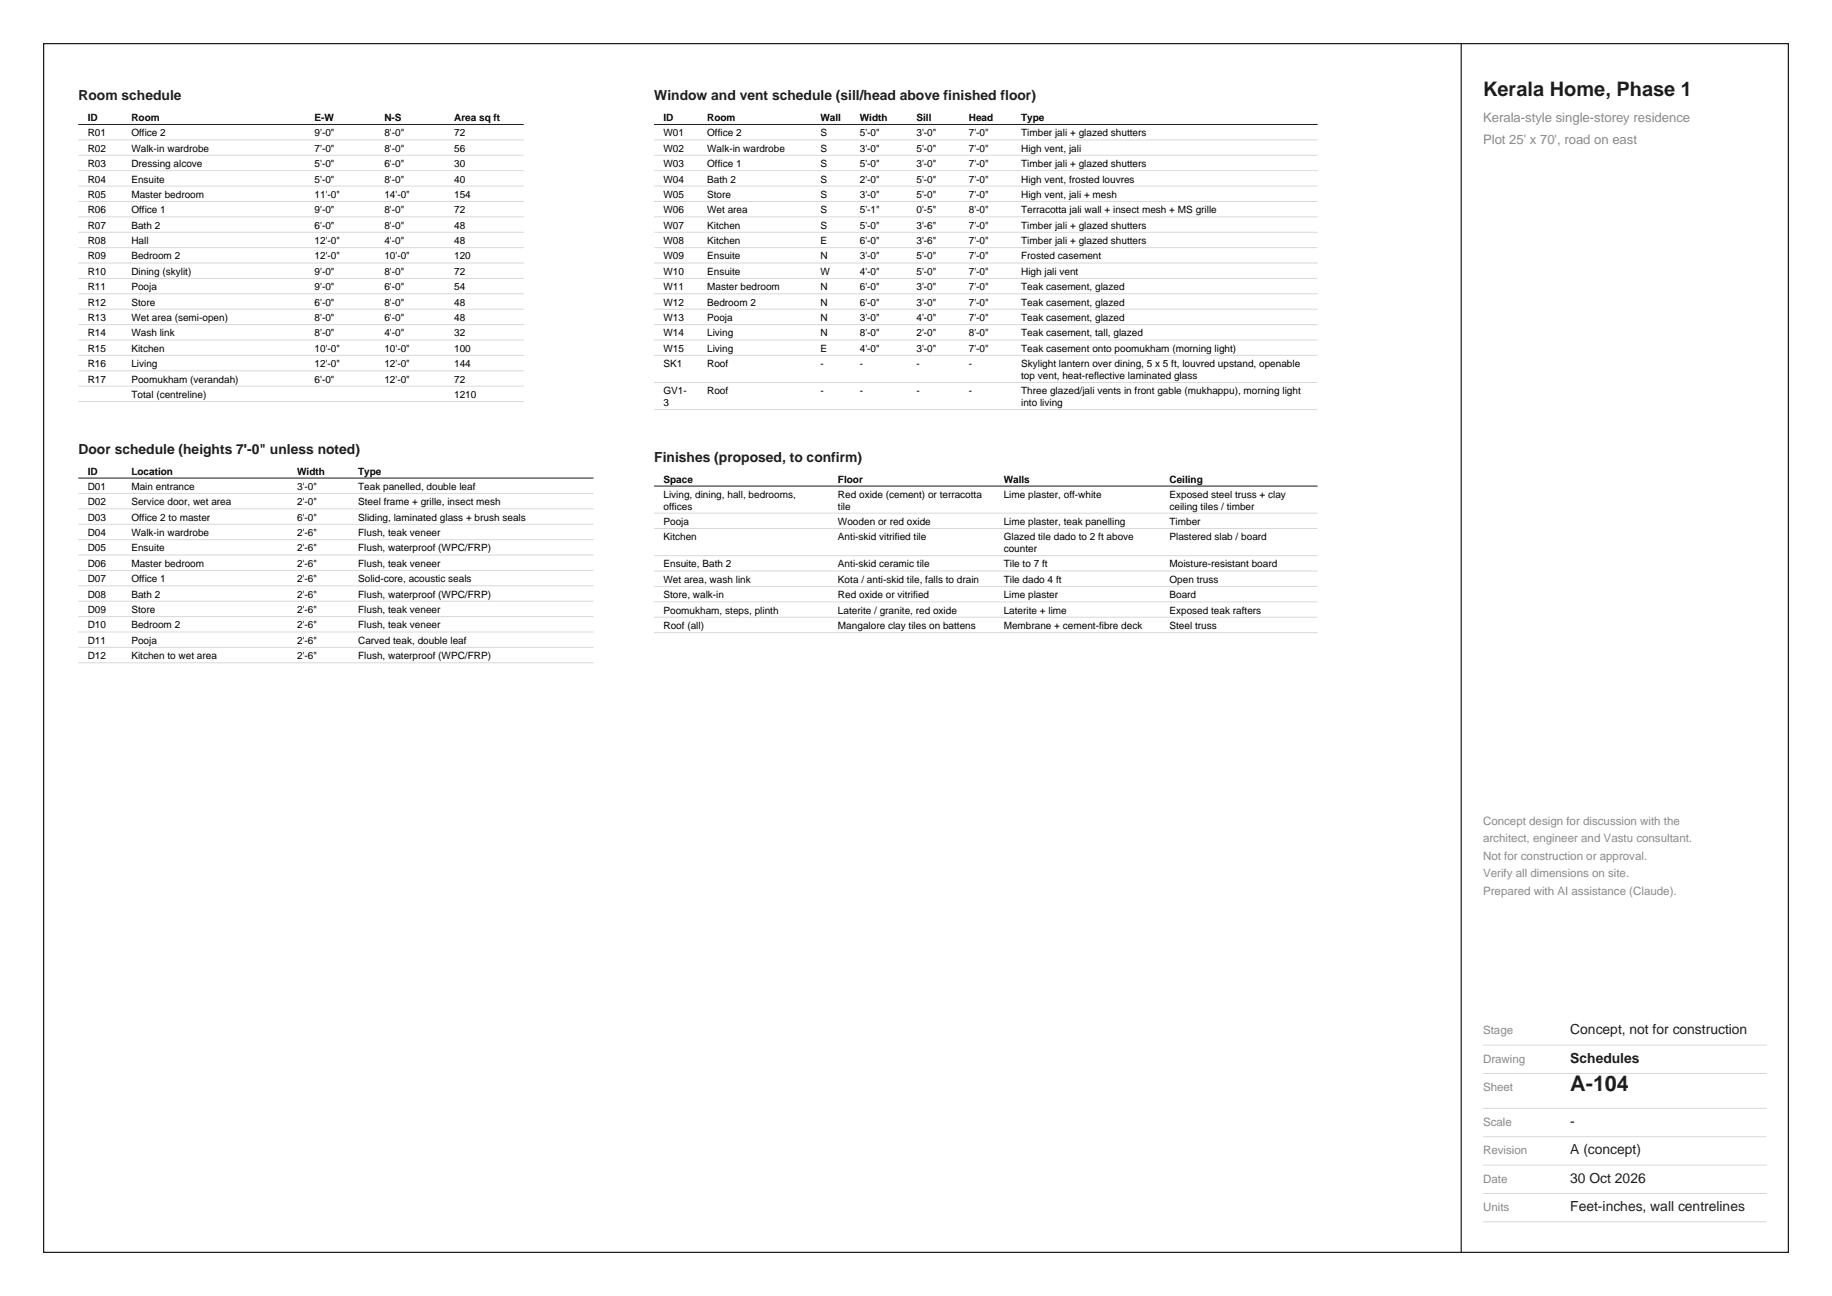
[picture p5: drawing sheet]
<svg xmlns="http://www.w3.org/2000/svg" width="420mm" height="297mm" viewBox="0 0 420 297" stroke-linecap="round" stroke-linejoin="round" font-family="sans-serif">
<defs><g id="words">
<text font-size="4.9" fill="#1e1e1e" x="360" y="250">A-104</text>
<text font-size="4.6" fill="#1e1e1e" x="340" y="22">Kerala Home, Phase 1</text>
<g font-size="3.2" fill="#1e1e1e">
<text x="18" y="23">Room schedule</text>
<text x="150" y="23">Window and vent schedule (sill/head above finished floor)</text>
<text x="18" y="104">Door schedule (heights 7'-0&quot; unless noted)</text>
<text x="150" y="105.9">Finishes (proposed, to confirm)</text>
<text x="360" y="237">Concept, not for construction</text>
<text x="360" y="243.5">Schedules</text>
<text x="360" y="258">-</text>
<text x="360" y="264.5">A (concept)</text>
<text x="360" y="271">30 Oct 2026</text>
<text x="360" y="277.5">Feet-inches, wall centrelines</text>
</g>
<g font-size="3" fill="#8a8a8a">
<text x="340" y="28">Kerala-style single-storey residence</text>
<text x="340" y="33">Plot 25' x 70', road on east</text>
</g>
<g font-size="2.6" fill="#8a8a8a">
<text x="340" y="189">Concept design for discussion with the</text>
<text x="340" y="193">architect, engineer and Vastu consultant.</text>
<text x="340" y="197">Not for construction or approval.</text>
<text x="340" y="201">Verify all dimensions on site.</text>
<text x="340" y="205">Prepared with AI assistance (Claude).</text>
<text x="340" y="237">Stage</text>
<text x="340" y="243.5">Drawing</text>
<text x="340" y="250">Sheet</text>
<text x="340" y="258">Scale</text>
<text x="340" y="264.5">Revision</text>
<text x="340" y="271">Date</text>
<text x="340" y="277.5">Units</text>
</g>
<g font-size="2.3">
<text x="20.1" y="27.7">ID</text>
<text x="30.1" y="27.7">Room</text>
<text x="72.1" y="27.7">E-W</text>
<text x="88.1" y="27.7">N-S</text>
<text x="104.1" y="27.7">Area sq ft</text>
<text x="152.1" y="27.7">ID</text>
<text x="162.1" y="27.7">Room</text>
<text x="188.1" y="27.7">Wall</text>
<text x="197.1" y="27.7">Width</text>
<text x="210.1" y="27.7">Sill</text>
<text x="222.1" y="27.7">Head</text>
<text x="234.1" y="27.7">Type</text>
<text x="20.1" y="31.2">R01</text>
<text x="20.1" y="34.8">R02</text>
<text x="30.1" y="31.2">Office 2</text>
<text x="30.1" y="34.8">Walk-in wardrobe</text>
<text x="72.1" y="31.2">9'-0&quot;</text>
<text x="72.1" y="34.8">7'-0&quot;</text>
<text x="88.1" y="31.2">8'-0&quot;</text>
<text x="88.1" y="34.8">8'-0&quot;</text>
<text x="104.1" y="31.2">72</text>
<text x="104.1" y="34.8">56</text>
<text x="152.1" y="31.2">W01</text>
<text x="152.1" y="34.8">W02</text>
<text x="162.1" y="31.2">Office 2</text>
<text x="162.1" y="34.8">Walk-in wardrobe</text>
<text x="188.1" y="31.2">S</text>
<text x="188.1" y="34.8">S</text>
<text x="197.1" y="31.2">5'-0&quot;</text>
<text x="197.1" y="34.8">3'-0&quot;</text>
<text x="210.1" y="31.2">3'-0&quot;</text>
<text x="210.1" y="34.8">5'-0&quot;</text>
<text x="222.1" y="31.2">7'-0&quot;</text>
<text x="222.1" y="34.8">7'-0&quot;</text>
<text x="234.1" y="31.2">Timber jali + glazed shutters</text>
<text x="234.1" y="34.8">High vent, jali</text>
<text x="20.1" y="38.3">R03</text>
<text x="20.1" y="41.8">R04</text>
<text x="30.1" y="38.3">Dressing alcove</text>
<text x="30.1" y="41.8">Ensuite</text>
<text x="72.1" y="38.3">5'-0&quot;</text>
<text x="72.1" y="41.8">5'-0&quot;</text>
<text x="88.1" y="38.3">6'-0&quot;</text>
<text x="88.1" y="41.8">8'-0&quot;</text>
<text x="104.1" y="38.3">30</text>
<text x="104.1" y="41.8">40</text>
<text x="152.1" y="38.3">W03</text>
<text x="152.1" y="41.8">W04</text>
<text x="162.1" y="38.3">Office 1</text>
<text x="162.1" y="41.8">Bath 2</text>
<text x="188.1" y="38.3">S</text>
<text x="188.1" y="41.8">S</text>
<text x="197.1" y="38.3">5'-0&quot;</text>
<text x="197.1" y="41.8">2'-0&quot;</text>
<text x="210.1" y="38.3">3'-0&quot;</text>
<text x="210.1" y="41.8">5'-0&quot;</text>
<text x="222.1" y="38.3">7'-0&quot;</text>
<text x="222.1" y="41.8">7'-0&quot;</text>
<text x="234.1" y="38.3">Timber jali + glazed shutters</text>
<text x="234.1" y="41.8">High vent, frosted louvres</text>
<text x="20.1" y="45.4">R05</text>
<text x="30.1" y="45.4">Master bedroom</text>
<text x="72.1" y="45.4">11'-0&quot;</text>
<text x="88.1" y="45.4">14'-0&quot;</text>
<text x="104.1" y="45.4">154</text>
<text x="152.1" y="45.4">W05</text>
<text x="162.1" y="45.4">Store</text>
<text x="188.1" y="45.4">S</text>
<text x="197.1" y="45.4">3'-0&quot;</text>
<text x="210.1" y="45.4">5'-0&quot;</text>
<text x="222.1" y="45.4">7'-0&quot;</text>
<text x="234.1" y="45.4">High vent, jali + mesh</text>
<text x="20.1" y="48.9">R06</text>
<text x="20.1" y="52.4">R07</text>
<text x="30.1" y="48.9">Office 1</text>
<text x="30.1" y="52.4">Bath 2</text>
<text x="72.1" y="48.9">9'-0&quot;</text>
<text x="72.1" y="52.4">6'-0&quot;</text>
<text x="88.1" y="48.9">8'-0&quot;</text>
<text x="88.1" y="52.4">8'-0&quot;</text>
<text x="104.1" y="48.9">72</text>
<text x="104.1" y="52.4">48</text>
<text x="152.1" y="48.9">W06</text>
<text x="152.1" y="52.4">W07</text>
<text x="162.1" y="48.9">Wet area</text>
<text x="162.1" y="52.4">Kitchen</text>
<text x="188.1" y="48.9">S</text>
<text x="188.1" y="52.4">S</text>
<text x="197.1" y="48.9">5'-1&quot;</text>
<text x="197.1" y="52.4">5'-0&quot;</text>
<text x="210.1" y="48.9">0'-5&quot;</text>
<text x="210.1" y="52.4">3'-6&quot;</text>
<text x="222.1" y="48.9">8'-0&quot;</text>
<text x="222.1" y="52.4">7'-0&quot;</text>
<text x="234.1" y="48.9">Terracotta jali wall + insect mesh + MS grille</text>
<text x="234.1" y="52.4">Timber jali + glazed shutters</text>
<text x="20.1" y="55.9">R08</text>
<text x="20.1" y="59.5">R09</text>
<text x="30.1" y="55.9">Hall</text>
<text x="30.1" y="59.5">Bedroom 2</text>
<text x="72.1" y="55.9">12'-0&quot;</text>
<text x="72.1" y="59.5">12'-0&quot;</text>
<text x="88.1" y="55.9">4'-0&quot;</text>
<text x="88.1" y="59.5">10'-0&quot;</text>
<text x="104.1" y="55.9">48</text>
<text x="104.1" y="59.5">120</text>
<text x="152.1" y="55.9">W08</text>
<text x="152.1" y="59.5">W09</text>
<text x="162.1" y="55.9">Kitchen</text>
<text x="162.1" y="59.5">Ensuite</text>
<text x="188.1" y="55.9">E</text>
<text x="188.1" y="59.5">N</text>
<text x="197.1" y="55.9">6'-0&quot;</text>
<text x="197.1" y="59.5">3'-0&quot;</text>
<text x="210.1" y="55.9">3'-6&quot;</text>
<text x="210.1" y="59.5">5'-0&quot;</text>
<text x="222.1" y="55.9">7'-0&quot;</text>
<text x="222.1" y="59.5">7'-0&quot;</text>
<text x="234.1" y="55.9">Timber jali + glazed shutters</text>
<text x="234.1" y="59.5">Frosted casement</text>
<text x="20.1" y="63">R10</text>
<text x="30.1" y="63">Dining (skylit)</text>
<text x="72.1" y="63">9'-0&quot;</text>
<text x="88.1" y="63">8'-0&quot;</text>
<text x="104.1" y="63">72</text>
<text x="152.1" y="63">W10</text>
<text x="162.1" y="63">Ensuite</text>
<text x="188.1" y="63">W</text>
<text x="197.1" y="63">4'-0&quot;</text>
<text x="210.1" y="63">5'-0&quot;</text>
<text x="222.1" y="63">7'-0&quot;</text>
<text x="234.1" y="63">High jali vent</text>
<text x="20.1" y="66.5">R11</text>
<text x="20.1" y="70">R12</text>
<text x="30.1" y="66.5">Pooja</text>
<text x="30.1" y="70">Store</text>
<text x="72.1" y="66.5">9'-0&quot;</text>
<text x="72.1" y="70">6'-0&quot;</text>
<text x="88.1" y="66.5">6'-0&quot;</text>
<text x="88.1" y="70">8'-0&quot;</text>
<text x="104.1" y="66.5">54</text>
<text x="104.1" y="70">48</text>
<text x="152.1" y="66.5">W11</text>
<text x="152.1" y="70">W12</text>
<text x="162.1" y="66.5">Master bedroom</text>
<text x="162.1" y="70">Bedroom 2</text>
<text x="188.1" y="66.5">N</text>
<text x="188.1" y="70">N</text>
<text x="197.1" y="66.5">6'-0&quot;</text>
<text x="197.1" y="70">6'-0&quot;</text>
<text x="210.1" y="66.5">3'-0&quot;</text>
<text x="210.1" y="70">3'-0&quot;</text>
<text x="222.1" y="66.5">7'-0&quot;</text>
<text x="222.1" y="70">7'-0&quot;</text>
<text x="234.1" y="66.5">Teak casement, glazed</text>
<text x="234.1" y="70">Teak casement, glazed</text>
<text x="20.1" y="73.6">R13</text>
<text x="20.1" y="77.1">R14</text>
<text x="30.1" y="73.6">Wet area (semi-open)</text>
<text x="30.1" y="77.1">Wash link</text>
<text x="72.1" y="73.6">8'-0&quot;</text>
<text x="72.1" y="77.1">8'-0&quot;</text>
<text x="88.1" y="73.6">6'-0&quot;</text>
<text x="88.1" y="77.1">4'-0&quot;</text>
<text x="104.1" y="73.6">48</text>
<text x="104.1" y="77.1">32</text>
<text x="152.1" y="73.6">W13</text>
<text x="152.1" y="77.1">W14</text>
<text x="162.1" y="73.6">Pooja</text>
<text x="162.1" y="77.1">Living</text>
<text x="188.1" y="73.6">N</text>
<text x="188.1" y="77.1">N</text>
<text x="197.1" y="73.6">3'-0&quot;</text>
<text x="197.1" y="77.1">8'-0&quot;</text>
<text x="210.1" y="73.6">4'-0&quot;</text>
<text x="210.1" y="77.1">2'-0&quot;</text>
<text x="222.1" y="73.6">7'-0&quot;</text>
<text x="222.1" y="77.1">8'-0&quot;</text>
<text x="234.1" y="73.6">Teak casement, glazed</text>
<text x="234.1" y="77.1">Teak casement, tall, glazed</text>
<text x="20.1" y="80.6">R15</text>
<text x="30.1" y="80.6">Kitchen</text>
<text x="72.1" y="80.6">10'-0&quot;</text>
<text x="88.1" y="80.6">10'-0&quot;</text>
<text x="104.1" y="80.6">100</text>
<text x="152.1" y="80.6">W15</text>
<text x="162.1" y="80.6">Living</text>
<text x="188.1" y="80.6">E</text>
<text x="197.1" y="80.6">4'-0&quot;</text>
<text x="210.1" y="80.6">3'-0&quot;</text>
<text x="222.1" y="80.6">7'-0&quot;</text>
<text x="234.1" y="80.6">Teak casement onto poomukham (morning light)</text>
<text x="20.1" y="84.2">R16</text>
<text x="20.1" y="87.7">R17</text>
<text x="30.1" y="84.2">Living</text>
<text x="30.1" y="87.7">Poomukham (verandah)</text>
<text x="72.1" y="84.2">12'-0&quot;</text>
<text x="72.1" y="87.7">6'-0&quot;</text>
<text x="88.1" y="84.2">12'-0&quot;</text>
<text x="88.1" y="87.7">12'-0&quot;</text>
<text x="104.1" y="84.2">144</text>
<text x="104.1" y="87.7">72</text>
<text x="152.1" y="84.2">SK1</text>
<text x="162.1" y="84.2">Roof</text>
<text x="188.1" y="84.2">-</text>
<text x="197.1" y="84.2">-</text>
<text x="210.1" y="84.2">-</text>
<text x="222.1" y="84.2">-</text>
<text x="234.1" y="84.2">Skylight lantern over dining, 5 x 5 ft, louvred upstand, openable</text>
<text x="234.1" y="86.8">top vent, heat-reflective laminated glass</text>
<text x="30.1" y="91.2">Total (centreline)</text>
<text x="104.1" y="91.2">1210</text>
<text x="152.1" y="90.4">GV1-</text>
<text x="152.1" y="93.1">3</text>
<text x="162.1" y="90.4">Roof</text>
<text x="188.1" y="90.4">-</text>
<text x="197.1" y="90.4">-</text>
<text x="210.1" y="90.4">-</text>
<text x="222.1" y="90.4">-</text>
<text x="234.1" y="90.4">Three glazed/jali vents in front gable (mukhappu), morning light</text>
<text x="234.1" y="93.1">into living</text>
<text x="20.1" y="108.7">ID</text>
<text x="20.1" y="112.3">D01</text>
<text x="30.1" y="108.7">Location</text>
<text x="30.1" y="112.3">Main entrance</text>
<text x="68.1" y="108.7">Width</text>
<text x="68.1" y="112.3">3'-0&quot;</text>
<text x="82.1" y="108.7">Type</text>
<text x="82.1" y="112.3">Teak panelled, double leaf</text>
<text x="152.1" y="110.6">Space</text>
<text x="192.1" y="110.6">Floor</text>
<text x="230.1" y="110.6">Walls</text>
<text x="268.1" y="110.6">Ceiling</text>
<text x="20.1" y="115.8">D02</text>
<text x="20.1" y="119.3">D03</text>
<text x="30.1" y="115.8">Service door, wet area</text>
<text x="30.1" y="119.3">Office 2 to master</text>
<text x="68.1" y="115.8">2'-0&quot;</text>
<text x="68.1" y="119.3">6'-0&quot;</text>
<text x="82.1" y="115.8">Steel frame + grille, insect mesh</text>
<text x="82.1" y="119.3">Sliding, laminated glass + brush seals</text>
<text x="152.1" y="114.1">Living, dining, hall, bedrooms,</text>
<text x="152.1" y="116.8">offices</text>
<text x="192.1" y="114.1">Red oxide (cement) or terracotta</text>
<text x="192.1" y="116.8">tile</text>
<text x="230.1" y="114.1">Lime plaster, off-white</text>
<text x="268.1" y="114.1">Exposed steel truss + clay</text>
<text x="268.1" y="116.8">ceiling tiles / timber</text>
<text x="20.1" y="122.9">D04</text>
<text x="30.1" y="122.9">Walk-in wardrobe</text>
<text x="68.1" y="122.9">2'-6&quot;</text>
<text x="82.1" y="122.9">Flush, teak veneer</text>
<text x="152.1" y="120.3">Pooja</text>
<text x="152.1" y="123.8">Kitchen</text>
<text x="192.1" y="120.3">Wooden or red oxide</text>
<text x="192.1" y="123.8">Anti-skid vitrified tile</text>
<text x="230.1" y="120.3">Lime plaster, teak panelling</text>
<text x="230.1" y="123.8">Glazed tile dado to 2 ft above</text>
<text x="268.1" y="120.3">Timber</text>
<text x="268.1" y="123.8">Plastered slab / board</text>
<text x="20.1" y="126.4">D05</text>
<text x="20.1" y="129.9">D06</text>
<text x="30.1" y="126.4">Ensuite</text>
<text x="30.1" y="129.9">Master bedroom</text>
<text x="68.1" y="126.4">2'-6&quot;</text>
<text x="68.1" y="129.9">2'-6&quot;</text>
<text x="82.1" y="126.4">Flush, waterproof (WPC/FRP)</text>
<text x="82.1" y="129.9">Flush, teak veneer</text>
<text x="152.1" y="130.1">Ensuite, Bath 2</text>
<text x="192.1" y="130.1">Anti-skid ceramic tile</text>
<text x="230.1" y="126.5">counter</text>
<text x="230.1" y="130.1">Tile to 7 ft</text>
<text x="268.1" y="130.1">Moisture-resistant board</text>
<text x="20.1" y="133.4">D07</text>
<text x="20.1" y="137">D08</text>
<text x="30.1" y="133.4">Office 1</text>
<text x="30.1" y="137">Bath 2</text>
<text x="68.1" y="133.4">2'-6&quot;</text>
<text x="68.1" y="137">2'-6&quot;</text>
<text x="82.1" y="133.4">Solid-core, acoustic seals</text>
<text x="82.1" y="137">Flush, waterproof (WPC/FRP)</text>
<text x="152.1" y="133.6">Wet area, wash link</text>
<text x="152.1" y="137.1">Store, walk-in</text>
<text x="192.1" y="133.6">Kota / anti-skid tile, falls to drain</text>
<text x="192.1" y="137.1">Red oxide or vitrified</text>
<text x="230.1" y="133.6">Tile dado 4 ft</text>
<text x="230.1" y="137.1">Lime plaster</text>
<text x="268.1" y="133.6">Open truss</text>
<text x="268.1" y="137.1">Board</text>
<text x="20.1" y="140.5">D09</text>
<text x="30.1" y="140.5">Store</text>
<text x="68.1" y="140.5">2'-6&quot;</text>
<text x="82.1" y="140.5">Flush, teak veneer</text>
<text x="152.1" y="140.6">Poomukham, steps, plinth</text>
<text x="192.1" y="140.6">Laterite / granite, red oxide</text>
<text x="230.1" y="140.6">Laterite + lime</text>
<text x="268.1" y="140.6">Exposed teak rafters</text>
<text x="20.1" y="144">D10</text>
<text x="20.1" y="147.5">D11</text>
<text x="30.1" y="144">Bedroom 2</text>
<text x="30.1" y="147.5">Pooja</text>
<text x="68.1" y="144">2'-6&quot;</text>
<text x="68.1" y="147.5">2'-6&quot;</text>
<text x="82.1" y="144">Flush, teak veneer</text>
<text x="82.1" y="147.5">Carved teak, double leaf</text>
<text x="152.1" y="144.2">Roof (all)</text>
<text x="192.1" y="144.2">Mangalore clay tiles on battens</text>
<text x="230.1" y="144.2">Membrane + cement-fibre deck</text>
<text x="268.1" y="144.2">Steel truss</text>
<text x="20.1" y="151.1">D12</text>
<text x="30.1" y="151.1">Kitchen to wet area</text>
<text x="68.1" y="151.1">2'-6&quot;</text>
<text x="82.1" y="151.1">Flush, waterproof (WPC/FRP)</text>
</g>
</g></defs>
<path d="M10 10h400v277h-400zM335 10v277" fill="none" stroke="#1e1e1e" stroke-width=".28"/>
<g fill="none" stroke="#d9d9d9" stroke-width=".23">
<path d="M18 32.1h102M18 35.6h102M18 39.1h102M150 32.1h152M150 35.6h152M150 39.1h152M18 42.6h102M18 46.2h102M18 49.7h102M18 53.2h102M18 56.8h102M150 42.6h152"/>
<path d="M150 46.2h152M150 49.7h152M150 53.2h152M150 56.8h152M18 60.3h102M18 63.8h102M18 67.3h102M18 70.9h102M18 74.4h102M18 77.9h102M150 60.3h152M150 63.8h152"/>
<path d="M150 67.3h152M150 70.9h152M150 74.4h152M150 77.9h152M18 81.4h102M18 85h102M18 88.5h102M18 92h102M150 81.4h152M150 87.7h152M150 93.9h152M18 113.1h118"/>
<path d="M18 116.6h118M150 117.6h152M18 120.1h118M18 123.7h118M18 127.2h118M18 130.7h118M18 134.2h118M18 137.8h118M150 121.1h152M150 127.3h152M150 130.9h152M150 134.4h152"/>
<path d="M150 137.9h152M18 141.3h118M18 144.8h118M18 148.4h118M18 151.9h118M150 141.4h152M150 145h152M340 239.5h65M340 246h65M340 254h65M340 260.5h65M340 267h65"/>
<path d="M340 273.5h65M340 280h65"/>
</g>
<path d="M18 28.5h102M150 28.5h152M18 109.6h118M150 111.4h152" fill="none" stroke="#1e1e1e" stroke-width=".23"/>
<use href="#words"/>
</svg>
